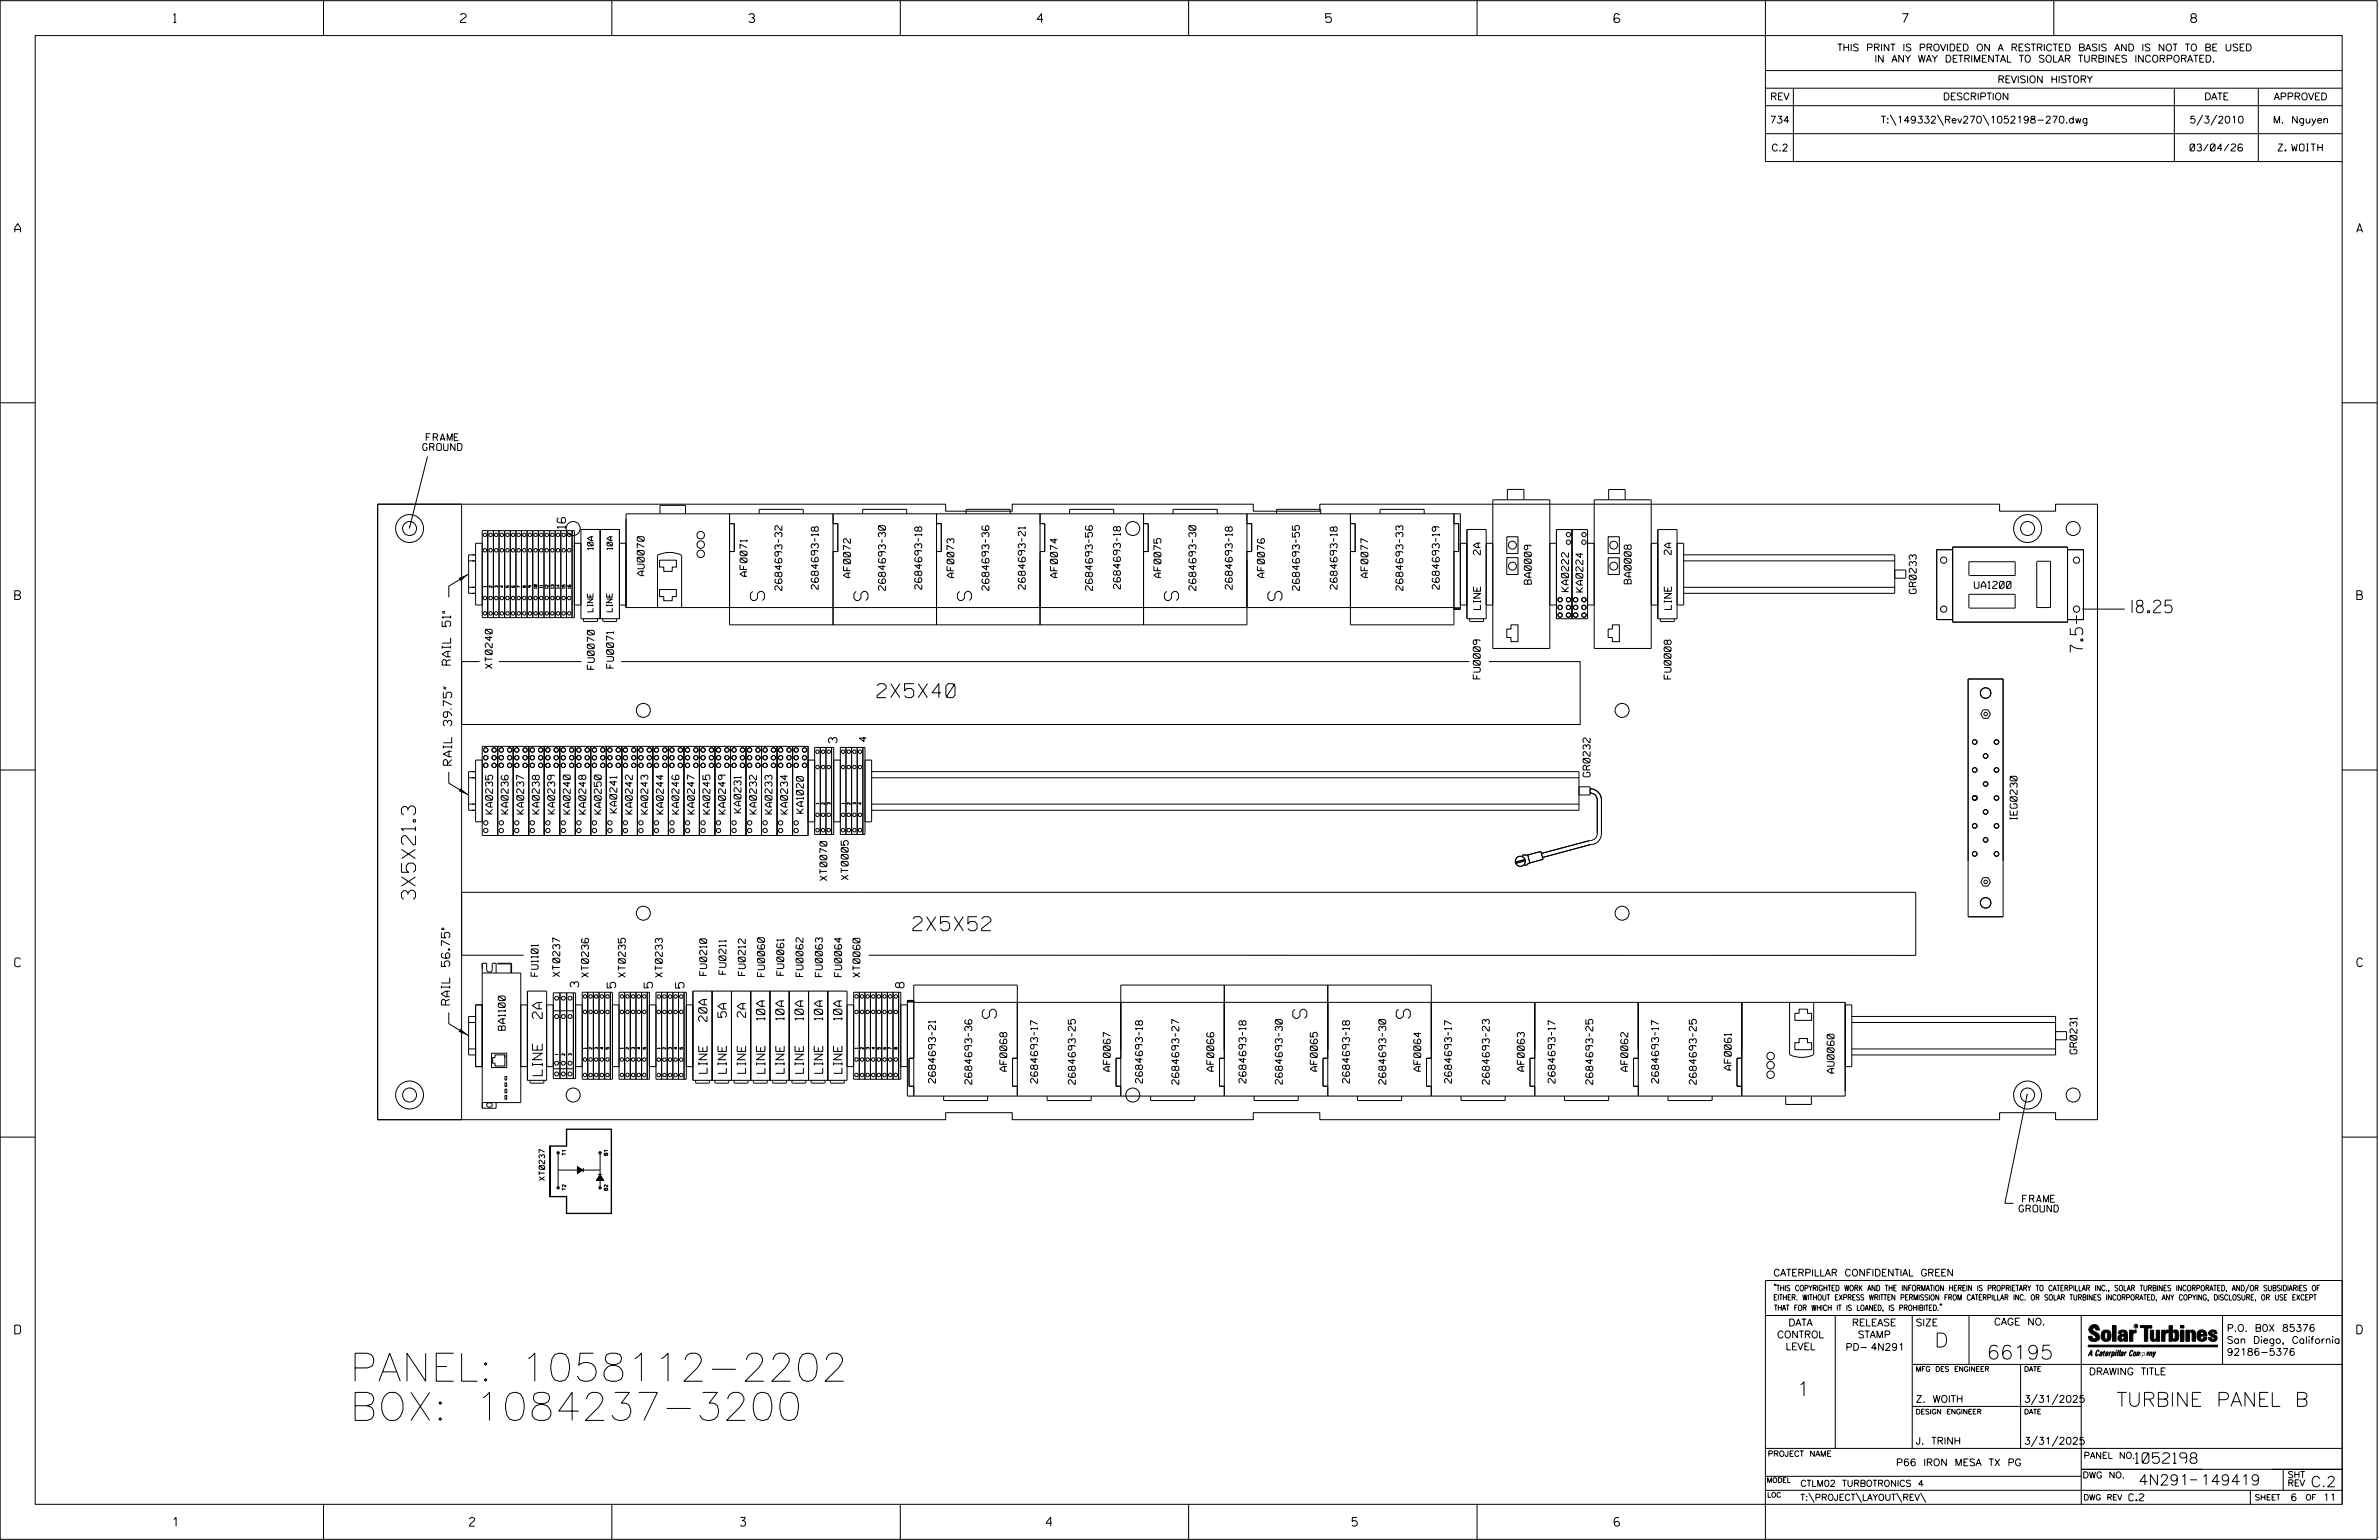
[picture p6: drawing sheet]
<svg xmlns="http://www.w3.org/2000/svg" width="864mm" height="559mm" viewBox="0 0 864 559" stroke-linecap="round" stroke-linejoin="round" font-family="sans-serif">
<defs><g id="words">
<g font-size="10.2">
<text x="127" y="501.2">PANEL: 1058112-2202</text>
<text x="127" y="515.4">BOX: 1084237-3200</text>
</g>
<g font-size="5.1">
<text x="277.5" y="217.9" transform="rotate(-90 277.5 217.9)">S</text>
<text x="315.1" y="217.9" transform="rotate(-90 315.1 217.9)">S</text>
<text x="352.6" y="217.9" transform="rotate(-90 352.6 217.9)">S</text>
<text x="427.8" y="217.9" transform="rotate(-90 427.8 217.9)">S</text>
<text x="465.4" y="217.9" transform="rotate(-90 465.4 217.9)">S</text>
<text x="318.4" y="253.2">2X5X40</text>
<text x="150.8" y="326.4" transform="rotate(-90 150.8 326.4)">3X5X21.3</text>
<text x="331.4" y="337.7">2X5X52</text>
<text x="356.6" y="366.2" transform="rotate(90 356.6 366.2)">S</text>
<text x="469.3" y="366.2" transform="rotate(90 469.3 366.2)">S</text>
<text x="506.9" y="366.2" transform="rotate(90 506.9 366.2)">S</text>
<text x="702.3" y="488.8">D</text>
<text x="721.2" y="493.2">66195</text>
<text x="652.2" y="506.5">1</text>
<text x="768.3" y="510.3">TURBINE PANEL B</text>
</g>
<g font-size="4.6">
<text x="774" y="222.3">18.25</text>
<text x="756.1" y="236.7" transform="rotate(-90 756.1 236.7)">7.5</text>
</g>
<g font-size="3.8">
<text x="775.1" y="531">1052198</text>
<text x="776.3" y="538.9">4N291</text>
<text x="798.8" y="538.9">149419</text>
<text x="838.8" y="539.5">C.2</text>
</g>
<g font-size="3.6">
<text x="196.8" y="369.6" transform="rotate(-90 196.8 369.6)">2A</text>
<text x="196.8" y="390.3" transform="rotate(-90 196.8 390.3)">LINE</text>
</g>
<g font-size="3.2">
<text x="63" y="8.2">1</text>
<text x="167.2" y="8.2">2</text>
<text x="271.8" y="8.2">3</text>
<text x="376.5" y="8.2">4</text>
<text x="481.2" y="8.2">5</text>
<text x="690.6" y="8.2">7</text>
<text x="795.3" y="8.2">8</text>
<text x="5.4" y="84.3">A</text>
<text x="855.5" y="84.3">A</text>
<text x="5.4" y="217.5">B</text>
<text x="855.6" y="217.5">B</text>
<text x="5.4" y="350.8">C</text>
<text x="855.6" y="350.8">C</text>
<text x="5.4" y="484">D</text>
<text x="855.6" y="484">D</text>
<text x="62.8" y="553.8">1</text>
<text x="170.4" y="553.8">2</text>
<text x="268.8" y="553.8">3</text>
<text x="379.8" y="553.8">4</text>
<text x="490.8" y="553.8">5</text>
<text x="585.9" y="553.8">6</text>
</g>
<text font-size="3.1" x="164" y="277.7" transform="rotate(-90 164 277.7)">RAIL 39.75&quot;</text>
<g font-size="3">
<text x="205.3" y="191.7" transform="rotate(-90 205.3 191.7)">16</text>
<text x="163.6" y="241.3" transform="rotate(-90 163.6 241.3)">RAIL 51&quot;</text>
<text x="303.8" y="269.6" transform="rotate(-90 303.8 269.6)">3</text>
<text x="210.1" y="358.2" transform="rotate(-90 210.1 358.2)">3</text>
<text x="223.5" y="358.4" transform="rotate(-90 223.5 358.4)">5</text>
<text x="236.9" y="358.4" transform="rotate(-90 236.9 358.4)">5</text>
<text x="248.3" y="358.5" transform="rotate(-90 248.3 358.5)">5</text>
<text x="328.1" y="358.4" transform="rotate(-90 328.1 358.4)">8</text>
<text x="163.3" y="364.7" transform="rotate(-90 163.3 364.7)">RAIL 56.75&quot;</text>
<text x="256.7" y="370.6" transform="rotate(-90 256.7 370.6)">20A</text>
<text x="263.7" y="369.1" transform="rotate(-90 263.7 369.1)">5A</text>
<text x="270.6" y="369.1" transform="rotate(-90 270.6 369.1)">2A</text>
<text x="277.6" y="370.1" transform="rotate(-90 277.6 370.1)">10A</text>
<text x="284.6" y="370.1" transform="rotate(-90 284.6 370.1)">10A</text>
<text x="291.6" y="370.1" transform="rotate(-90 291.6 370.1)">10A</text>
<text x="298.6" y="370.1" transform="rotate(-90 298.6 370.1)">10A</text>
<text x="305.6" y="370.1" transform="rotate(-90 305.6 370.1)">10A</text>
<text x="256.7" y="389.5" transform="rotate(-90 256.7 389.5)">LINE</text>
<text x="263.7" y="389.5" transform="rotate(-90 263.7 389.5)">LINE</text>
<text x="270.7" y="389.5" transform="rotate(-90 270.7 389.5)">LINE</text>
<text x="277.7" y="389.5" transform="rotate(-90 277.7 389.5)">LINE</text>
<text x="284.7" y="389.5" transform="rotate(-90 284.7 389.5)">LINE</text>
<text x="291.7" y="389.5" transform="rotate(-90 291.7 389.5)">LINE</text>
<text x="298.6" y="389.5" transform="rotate(-90 298.6 389.5)">LINE</text>
<text x="305.6" y="389.5" transform="rotate(-90 305.6 389.5)">LINE</text>
</g>
<g font-size="2.5">
<text x="666.9" y="18.5">THIS PRINT IS PROVIDED ON A RESTRICTED BASIS AND IS NOT TO BE USED</text>
<text x="680.5" y="22.6">IN ANY WAY DETRIMENTAL TO SOLAR TURBINES INCORPORATED.</text>
<text x="725.1" y="30">REVISION HISTORY</text>
<text x="642.6" y="36.3">REV</text>
<text x="705.3" y="36.3">DESCRIPTION</text>
<text x="800.2" y="36.3">DATE</text>
<text x="825.4" y="36.3">APPROVED</text>
<text x="642.4" y="44.7">734</text>
<text x="682.8" y="44.7">T:\149332\Rev270\1052198-270.dwg</text>
<text x="794.8" y="44.7">5/3/2010</text>
<text x="825.1" y="44.7">M. Nguyen</text>
<text x="643" y="54.8">C.2</text>
<text x="795" y="54.8">03/04/26</text>
<text x="827" y="54.8">Z. WOITH</text>
<text x="154.7" y="159.9">FRAME</text>
<text x="153.4" y="163.5">GROUND</text>
<text x="537.4" y="201.2" transform="rotate(-90 537.4 201.2)">2A</text>
<text x="606.7" y="201.2" transform="rotate(-90 606.7 201.2)">2A</text>
<text x="233.8" y="208.9" transform="rotate(-90 233.8 208.9)">AU0070</text>
<text x="271.2" y="209.1" transform="rotate(-90 271.2 209.1)">AF0071</text>
<text x="308.7" y="209.6" transform="rotate(-90 308.7 209.6)">AF0072</text>
<text x="346.3" y="209.6" transform="rotate(-90 346.3 209.6)">AF0073</text>
<text x="383.9" y="209.6" transform="rotate(-90 383.9 209.6)">AF0074</text>
<text x="421.4" y="209.6" transform="rotate(-90 421.4 209.6)">AF0075</text>
<text x="459" y="209.6" transform="rotate(-90 459 209.6)">AF0076</text>
<text x="496.6" y="209.6" transform="rotate(-90 496.6 209.6)">AF0077</text>
<text x="283.9" y="214.2" transform="rotate(-90 283.9 214.2)">2684693-32</text>
<text x="297" y="213.8" transform="rotate(-90 297 213.8)">2684693-18</text>
<text x="321.4" y="214.2" transform="rotate(-90 321.4 214.2)">2684693-30</text>
<text x="334.6" y="213.8" transform="rotate(-90 334.6 213.8)">2684693-18</text>
<text x="359" y="214.2" transform="rotate(-90 359 214.2)">2684693-36</text>
<text x="372.2" y="213.8" transform="rotate(-90 372.2 213.8)">2684693-21</text>
<text x="396.6" y="214.2" transform="rotate(-90 396.6 214.2)">2684693-56</text>
<text x="406.7" y="213.7" transform="rotate(-90 406.7 213.7)">2684693-18</text>
<text x="434.1" y="214.2" transform="rotate(-90 434.1 214.2)">2684693-30</text>
<text x="447.3" y="213.8" transform="rotate(-90 447.3 213.8)">2684693-18</text>
<text x="471.7" y="214.2" transform="rotate(-90 471.7 214.2)">2684693-55</text>
<text x="485.4" y="213.8" transform="rotate(-90 485.4 213.8)">2684693-18</text>
<text x="509.3" y="214.2" transform="rotate(-90 509.3 214.2)">2684693-33</text>
<text x="522.5" y="213.8" transform="rotate(-90 522.5 213.8)">2684693-19</text>
<text x="555.9" y="212" transform="rotate(-90 555.9 212)">BA0009</text>
<text x="569.4" y="214.7" transform="rotate(-90 569.4 214.7)">KA0222</text>
<text x="574.6" y="214.8" transform="rotate(-90 574.6 214.8)">KA0224</text>
<text x="592.1" y="211.9" transform="rotate(-90 592.1 211.9)">BA0008</text>
<text x="695.6" y="215.4" transform="rotate(-90 695.6 215.4)">GR0233</text>
<text x="716.7" y="213.5">UA1200</text>
<text x="537.4" y="221.2" transform="rotate(-90 537.4 221.2)">LINE</text>
<text x="606.7" y="221.2" transform="rotate(-90 606.7 221.2)">LINE</text>
<text x="178.7" y="242.5" transform="rotate(-90 178.7 242.5)">XT0240</text>
<text x="215.7" y="242.9" transform="rotate(-90 215.7 242.9)">FU0070</text>
<text x="222.7" y="242.4" transform="rotate(-90 222.7 242.4)">FU0071</text>
<text x="537.3" y="246.4" transform="rotate(-90 537.3 246.4)">FU0009</text>
<text x="606.6" y="246.4" transform="rotate(-90 606.6 246.4)">FU0008</text>
<text x="314.5" y="269.1" transform="rotate(-90 314.5 269.1)">4</text>
<text x="577.2" y="281.9" transform="rotate(-90 577.2 281.9)">GR0232</text>
<text x="178.8" y="295.4" transform="rotate(-90 178.8 295.4)">KA0235</text>
<text x="184.5" y="295.4" transform="rotate(-90 184.5 295.4)">KA0236</text>
<text x="190.1" y="295.4" transform="rotate(-90 190.1 295.4)">KA0237</text>
<text x="195.7" y="295.4" transform="rotate(-90 195.7 295.4)">KA0238</text>
<text x="201.4" y="295.4" transform="rotate(-90 201.4 295.4)">KA0239</text>
<text x="207" y="295.4" transform="rotate(-90 207 295.4)">KA0240</text>
<text x="212.6" y="295.4" transform="rotate(-90 212.6 295.4)">KA0248</text>
<text x="218.3" y="295.4" transform="rotate(-90 218.3 295.4)">KA0250</text>
<text x="223.9" y="295" transform="rotate(-90 223.9 295)">KA0241</text>
<text x="229.5" y="295.4" transform="rotate(-90 229.5 295.4)">KA0242</text>
<text x="235.2" y="295.4" transform="rotate(-90 235.2 295.4)">KA0243</text>
<text x="240.8" y="295.4" transform="rotate(-90 240.8 295.4)">KA0244</text>
<text x="246.4" y="295.4" transform="rotate(-90 246.4 295.4)">KA0246</text>
<text x="252.1" y="295.4" transform="rotate(-90 252.1 295.4)">KA0247</text>
<text x="257.7" y="295.4" transform="rotate(-90 257.7 295.4)">KA0245</text>
<text x="263.3" y="295.4" transform="rotate(-90 263.3 295.4)">KA0249</text>
<text x="269" y="294.9" transform="rotate(-90 269 294.9)">KA0231</text>
<text x="274.6" y="295.4" transform="rotate(-90 274.6 295.4)">KA0232</text>
<text x="280.2" y="295.4" transform="rotate(-90 280.2 295.4)">KA0233</text>
<text x="285.9" y="295.4" transform="rotate(-90 285.9 295.4)">KA0234</text>
<text x="291.6" y="295.1" transform="rotate(-90 291.6 295.1)">KA1020</text>
<text x="732.2" y="297.4" transform="rotate(-90 732.2 297.4)">IEG0230</text>
<text x="300.2" y="319.5" transform="rotate(-90 300.2 319.5)">XT0070</text>
<text x="307.9" y="319.2" transform="rotate(-90 307.9 319.2)">XT0005</text>
<text x="256.5" y="354" transform="rotate(-90 256.5 354)">FU0210</text>
<text x="263.5" y="353.5" transform="rotate(-90 263.5 353.5)">FU0211</text>
<text x="270.5" y="354" transform="rotate(-90 270.5 354)">FU0212</text>
<text x="284.5" y="353.9" transform="rotate(-90 284.5 353.9)">FU0061</text>
<text x="195.3" y="354.2" transform="rotate(-90 195.3 354.2)">FU1101</text>
<text x="203.2" y="354.4" transform="rotate(-90 203.2 354.4)">XT0237</text>
<text x="213.6" y="354.6" transform="rotate(-90 213.6 354.6)">XT0236</text>
<text x="227" y="354.6" transform="rotate(-90 227 354.6)">XT0235</text>
<text x="240.4" y="354.6" transform="rotate(-90 240.4 354.6)">XT0233</text>
<text x="277.5" y="354.4" transform="rotate(-90 277.5 354.4)">FU0060</text>
<text x="291.5" y="354.3" transform="rotate(-90 291.5 354.3)">FU0062</text>
<text x="298.5" y="354.4" transform="rotate(-90 298.5 354.4)">FU0063</text>
<text x="305.5" y="354.4" transform="rotate(-90 305.5 354.4)">FU0064</text>
<text x="312.2" y="354.6" transform="rotate(-90 312.2 354.6)">XT0060</text>
<text x="183.4" y="373.8" transform="rotate(-90 183.4 373.8)">BA1100</text>
<text x="754" y="382.4" transform="rotate(-90 754 382.4)">GR0231</text>
<text x="365.5" y="388.7" transform="rotate(-90 365.5 388.7)">AF0068</text>
<text x="403.1" y="388.7" transform="rotate(-90 403.1 388.7)">AF0067</text>
<text x="440.6" y="388.7" transform="rotate(-90 440.6 388.7)">AF0066</text>
<text x="478.2" y="388.7" transform="rotate(-90 478.2 388.7)">AF0065</text>
<text x="515.8" y="388.7" transform="rotate(-90 515.8 388.7)">AF0064</text>
<text x="553.3" y="388.7" transform="rotate(-90 553.3 388.7)">AF0063</text>
<text x="590.9" y="388.7" transform="rotate(-90 590.9 388.7)">AF0062</text>
<text x="628.5" y="388.3" transform="rotate(-90 628.5 388.3)">AF0061</text>
<text x="665.8" y="389.4" transform="rotate(-90 665.8 389.4)">AU0060</text>
<text x="339.6" y="393" transform="rotate(-90 339.6 393)">2684693-21</text>
<text x="352.8" y="393.4" transform="rotate(-90 352.8 393.4)">2684693-36</text>
<text x="376.7" y="393" transform="rotate(-90 376.7 393)">2684693-17</text>
<text x="390.4" y="393.4" transform="rotate(-90 390.4 393.4)">2684693-25</text>
<text x="414.7" y="393" transform="rotate(-90 414.7 393)">2684693-18</text>
<text x="427.9" y="393.4" transform="rotate(-90 427.9 393.4)">2684693-27</text>
<text x="452.3" y="393" transform="rotate(-90 452.3 393)">2684693-18</text>
<text x="465.5" y="393.4" transform="rotate(-90 465.5 393.4)">2684693-30</text>
<text x="489.9" y="393" transform="rotate(-90 489.9 393)">2684693-18</text>
<text x="503.1" y="393.4" transform="rotate(-90 503.1 393.4)">2684693-30</text>
<text x="526.9" y="393" transform="rotate(-90 526.9 393)">2684693-17</text>
<text x="540.6" y="393.4" transform="rotate(-90 540.6 393.4)">2684693-23</text>
<text x="564.5" y="393" transform="rotate(-90 564.5 393)">2684693-17</text>
<text x="578.2" y="393.4" transform="rotate(-90 578.2 393.4)">2684693-25</text>
<text x="602.1" y="393" transform="rotate(-90 602.1 393)">2684693-17</text>
<text x="615.8" y="393.4" transform="rotate(-90 615.8 393.4)">2684693-25</text>
<text x="734.2" y="436.3">FRAME</text>
<text x="732.9" y="439.8">GROUND</text>
<text x="643.8" y="463">CATERPILLAR CONFIDENTIAL GREEN</text>
<text x="645.1" y="485.5">CONTROL</text>
<text x="649.2" y="481.1">DATA</text>
<text x="672.3" y="481.1">RELEASE</text>
<text x="674.4" y="485.5">STAMP</text>
<text x="695.4" y="481.1">SIZE</text>
<text x="723.8" y="480.8">CAGE NO.</text>
<text x="808.4" y="483.1">P.O. B0X 85376</text>
<text x="648.2" y="489.8">LEVEL</text>
<text x="669.9" y="490">PD- 4N291</text>
<text x="808.4" y="487.5">San Diego, California</text>
<text x="808.4" y="491.8">92186-5376</text>
<text x="758.3" y="498.9">DRAWING TITLE</text>
<text x="695.4" y="508.9">Z. WOITH</text>
<text x="734.8" y="508.9">3/31/2025</text>
<text x="695.4" y="524.1">J. TRINH</text>
<text x="734.8" y="524.1">3/31/2025</text>
<text x="688.3" y="531.9">P66 IRON MESA TX PG</text>
<text x="772.8" y="544.6">C.2</text>
<text x="831.4" y="544.6">6</text>
<text x="843.3" y="544.6">11</text>
</g>
<g font-size="2.3">
<text x="756.4" y="529.2">PANEL NO.</text>
<text x="653.5" y="539.4">CTLM02 TURBOTRONICS 4</text>
<text x="756" y="536.3">DWG NO.</text>
<text x="830.4" y="539.3">REV</text>
<text x="830.4" y="536.2">SHT</text>
<text x="653.5" y="544.5">T:\PROJECT\LAYOUT\REV\</text>
</g>
<g font-size="2">
<text x="215.3" y="199.4" transform="rotate(-90 215.3 199.4)">10A</text>
<text x="222.3" y="199.4" transform="rotate(-90 222.3 199.4)">10A</text>
<text x="215.3" y="222" transform="rotate(-90 215.3 222)">LINE</text>
<text x="222.3" y="222" transform="rotate(-90 222.3 222)">LINE</text>
<text x="197.7" y="428.3" transform="rotate(-90 197.7 428.3)">XT0237</text>
<text x="643.8" y="468.4">&quot;THIS COPYRIGHTED WORK AND THE INFORMATION HEREIN IS PROPRIETARY TO CATERPILLAR INC., SOLAR TURBINES INCORPORATED, AND/OR SUBSIDIARIES OF</text>
<text x="643.8" y="471.8">EITHER. WITHOUT EXPRESS WRITTEN PERMISSION FROM CATERPILLAR INC. OR SOLAR TURBINES INCORPORATED, ANY COPYING, DISCLOSURE, OR USE EXCEPT</text>
<text x="644" y="475.6">THAT FOR WHICH IT IS LOANED, IS PROHIBITED.&quot;</text>
<text x="641.7" y="528.5">PROJECT NAME</text>
<text x="756.3" y="544.3">DWG REV</text>
<text x="818.5" y="544.3">SHEET</text>
<text x="836.9" y="544.3">OF</text>
</g>
<g font-size="1.8">
<text x="695.4" y="497.6">MFG DES ENGINEER</text>
<text x="734.8" y="497.6">DATE</text>
<text x="695.4" y="513.1">DESIGN ENGINEER</text>
<text x="734.8" y="513.1">DATE</text>
<text x="641.3" y="538">MODEL</text>
<text x="641.5" y="543.3">LOC</text>
</g>
<g font-size="1.3">
<text x="205.4" y="419.2" transform="rotate(-90 205.4 419.2)">T1</text>
<text x="220.6" y="419.2" transform="rotate(-90 220.6 419.2)">B1</text>
<text x="205.4" y="431.9" transform="rotate(-90 205.4 431.9)">T2</text>
<text x="220.6" y="431.9" transform="rotate(-90 220.6 431.9)">B2</text>
</g>
<g font-size="1">
<text x="176.6" y="213" transform="rotate(-90 176.6 213)">1</text>
<text x="178.6" y="213.2" transform="rotate(-90 178.6 213.2)">2</text>
<text x="180.6" y="213.2" transform="rotate(-90 180.6 213.2)">3</text>
<text x="182.7" y="213.2" transform="rotate(-90 182.7 213.2)">4</text>
<text x="184.7" y="213.2" transform="rotate(-90 184.7 213.2)">5</text>
<text x="186.8" y="213.2" transform="rotate(-90 186.8 213.2)">6</text>
<text x="188.8" y="213.2" transform="rotate(-90 188.8 213.2)">7</text>
<text x="190.8" y="213.2" transform="rotate(-90 190.8 213.2)">8</text>
<text x="192.9" y="213.2" transform="rotate(-90 192.9 213.2)">9</text>
<text x="194.9" y="213.5" transform="rotate(-90 194.9 213.5)">10</text>
<text x="197" y="213.4" transform="rotate(-90 197 213.4)">11</text>
<text x="199" y="213.5" transform="rotate(-90 199 213.5)">12</text>
<text x="201" y="213.5" transform="rotate(-90 201 213.5)">13</text>
<text x="203.1" y="213.5" transform="rotate(-90 203.1 213.5)">14</text>
<text x="205.1" y="213.5" transform="rotate(-90 205.1 213.5)">15</text>
<text x="207.2" y="213.5" transform="rotate(-90 207.2 213.5)">16</text>
<text x="297.3" y="291.7" transform="rotate(-90 297.3 291.7)">1</text>
<text x="299.3" y="291.9" transform="rotate(-90 299.3 291.9)">2</text>
<text x="301.3" y="291.9" transform="rotate(-90 301.3 291.9)">3</text>
<text x="306.6" y="291.7" transform="rotate(-90 306.6 291.7)">1</text>
<text x="308.6" y="291.9" transform="rotate(-90 308.6 291.9)">2</text>
<text x="310.7" y="291.9" transform="rotate(-90 310.7 291.9)">3</text>
<text x="312.7" y="291.9" transform="rotate(-90 312.7 291.9)">4</text>
<text x="202.6" y="382.8" transform="rotate(-90 202.6 382.8)">1</text>
<text x="205" y="383" transform="rotate(-90 205 383)">2</text>
<text x="207.4" y="383" transform="rotate(-90 207.4 383)">3</text>
<text x="212.9" y="380.5" transform="rotate(-90 212.9 380.5)">1</text>
<text x="214.9" y="380.7" transform="rotate(-90 214.9 380.7)">2</text>
<text x="216.9" y="380.7" transform="rotate(-90 216.9 380.7)">3</text>
<text x="219" y="380.7" transform="rotate(-90 219 380.7)">4</text>
<text x="221" y="380.7" transform="rotate(-90 221 380.7)">5</text>
<text x="226.3" y="380.5" transform="rotate(-90 226.3 380.5)">1</text>
<text x="228.3" y="380.7" transform="rotate(-90 228.3 380.7)">2</text>
<text x="230.3" y="380.7" transform="rotate(-90 230.3 380.7)">3</text>
<text x="232.4" y="380.7" transform="rotate(-90 232.4 380.7)">4</text>
<text x="234.4" y="380.7" transform="rotate(-90 234.4 380.7)">5</text>
<text x="239.7" y="380.5" transform="rotate(-90 239.7 380.5)">1</text>
<text x="241.7" y="380.7" transform="rotate(-90 241.7 380.7)">2</text>
<text x="243.7" y="380.7" transform="rotate(-90 243.7 380.7)">3</text>
<text x="245.8" y="380.7" transform="rotate(-90 245.8 380.7)">4</text>
<text x="247.8" y="380.7" transform="rotate(-90 247.8 380.7)">5</text>
<text x="311.4" y="380.5" transform="rotate(-90 311.4 380.5)">1</text>
<text x="313.4" y="380.7" transform="rotate(-90 313.4 380.7)">2</text>
<text x="315.5" y="380.7" transform="rotate(-90 315.5 380.7)">3</text>
<text x="317.5" y="380.7" transform="rotate(-90 317.5 380.7)">4</text>
<text x="319.6" y="380.7" transform="rotate(-90 319.6 380.7)">5</text>
<text x="321.6" y="380.7" transform="rotate(-90 321.6 380.7)">6</text>
<text x="325.7" y="380.7" transform="rotate(-90 325.7 380.7)">8</text>
</g>
<text font-size=".9" x="775.1" y="481.7">R</text>
</g></defs>
<g fill="none" stroke="#000" stroke-width=".36">
<path d="M.1 .2h862.8v558.4h-862.8zM12.8 12.9h837.4v533h-837.4zM117.4 .2v12.7M222.1 .2v12.7M326.8 .2v12.7M431.5 .2v12.7M536.2 .2v12.7M587.9 5.5l-.5-.5h-1l-.5 1v1.7l.5 .4h1l.6-.4v-.6l-.6-.5h-1l-.5 .5M640.9 .2v58.4h209.3M745.6 .2v12.7M640.9 25.6h209.3M640.9 32h209.3"/>
<path d="M640.9 38.3h209.3M651 32v26.6M789.3 32v26.6M819.8 32v26.6M640.9 48.5h209.3M686.2 41.7l2.1 3.8M703.3 41.7l2.2 3.8M719.9 41.7l2.1 3.8M799.6 41.7l-2.1 3.8M804.7 41.7l-2.2 3.8M.1 146.2h12.7M850.2 146.2h12.7"/>
<path d="M155.2 165.6l-6.6 26.2M137.1 183h206.2v2.5h24.2v-2.5h87.4v2.5h24.2v-2.5h246.8v2.5h20.3v-2.5h15.2v223.3h-15.2v-2.5h-20.3v2.5h-246.8v-2.5h-24.2v2.5h-87.4v-2.5h-24.2v2.5h-206.2zM137.1 183h30.5v223.3h-30.5zM175 197.1h-2.4v22.4h2.4M175 192.5h33.5v31.6h-33.5zM177.1 192.5v31.6M179.1 192.5v31.6M181.2 192.5v31.6M183.2 192.5v31.6M185.2 192.5v31.6M187.3 192.5v31.6M189.3 192.5v31.6"/>
<path d="M191.3 192.5v31.6M193.4 192.5v31.6M195.4 192.5v31.6M197.5 192.5v31.6M199.5 192.5v31.6M201.5 192.5v31.6M203.6 192.5v31.6M205.6 192.5v31.6M207.7 192.5v31.6M208.5 197.1h2.4M210.9 192.1h14v32.4h-14zM217.9 192.1v32.4"/>
<path d="M224.9 197.1h2.4M239.6 186.4v-3h9.2v3M264.8 190h1.8v10.1h-1.8M264.8 186.4v40.3h187.8v-40.3M275.6 186.4v-1.6h16v1.6M302.4 190h1.7v10.1h-1.7M302.4 186.4v40.3M313.2 186.4v-1.6h15.9v1.6M340 190h1.7v10.1h-1.7M340 186.4v40.3M350.7 186.4v-1.6h16v1.6M377.5 190h1.7v10.1h-1.7"/>
<path d="M377.5 186.4v40.3M388.3 186.4v-1.6h16v1.6M415.1 190h1.7v10.1h-1.7M415.1 186.4v40.3M425.8 186.4v-1.6h16.1v1.6M452.6 190h1.8v10.1h-1.8M463.4 186.4v-1.6h16v1.6M490.2 190h1.7v10.1h-1.7M501 186.4v-1.6h16v1.6M527.8 186.4v40.3h-37.6v-40.3M527.8 190h1.7v10.1h-1.7M530.1 197.1h2.4"/>
<path d="M532.5 192.1h7v32.4h-7zM539.5 197.1h2.4v38.2h20.7v-38.2h2.4M547 194.8h4v6h-4zM547.2 181.4v-3.8h6v3.8M565 192.2h11.3v32.3h-11.3zM570.7 192.2v32.3M576.3 197.1h2.4v38.2h20.7v-38.2h2.4M583.8 194.8h4v6.1h-4zM584 181.4v-3.8h6v3.8M601.8 192.2h7v32.3h-7zM608.8 197.1h2.4v22.4h-2.4M708.8 199.5h-5.7v25.3h5.7"/>
<path d="M708.8 198.5h41.7v27.2h-41.7zM750.5 199.5h5.8v25.3h-5.8M170.1 208.3l-7.2 4.4v4M170.1 203.5h2.5M170.1 213.1h2.5M172.6 201.3h-2.5v14h2.5M208.5 219.5h2.4M224.9 219.5h2.4M239.4 203.3h6.1v2.5h-1.5v1.5h-3.1v-1.5h-1.5zM239.4 213.9h6.1v2.6h-1.5v1.5h-3.1v-1.5h-1.5zM530.1 219.5h2.4M539.5 219.5h2.4"/>
<path d="M541.9 208.3v-26.9h20.7v26.9M547 202.4h4v6.1h-4zM562.6 219.5h2.4M576.3 219.5h2.4M578.7 208.3v-26.9h20.7v26.9M583.8 202.4h4v6.1h-4zM599.4 219.5h2.4M611.2 201.3h76.6v14h-76.6M611.2 203.5h76.6M611.2 213.1h76.6M687.8 206.8h4v3h-4M714.7 208.8v-5h16.8v5h-16.6"/>
<path d="M739.4 203.7h5v16.8h-5v-16.7M211.8 224.5l.3 1h4.6l.2-1M218.8 224.5l.2 1h4.7l.2-1M238.7 220.5v-19a9.9 9.9 0 0 1 8.7 0v19M527.8 220.6l2.3 .6h-2.3l2.3-.6zM527.8 220.5h-300.5v-34.1h302.8v34.8M533.5 224.5l.2 1h4.6l.3-1M547 228.2h1.5v-1.5h2.5v6.1h-2.5v-1.5h-1.5zM585.3 226.7h2.5v6.1h-2.5v-1.5h-1.5v-3.1h1.5zM602.8 224.5l.2 1h4.6l.2-1M714.7 220.7v-5h16.8v5h-16.6M753.8 223.3v3"/>
<path d="M755.9 221h15.4M174.1 240.1h-6.5v22.8h406v-22.8h-33.1M181.1 240.1h30M225.5 240.1h307.9M714.4 246.4h12.7v86.3h-12.7zM719.9 257.6h1.8l.9 1.5-.9 1.5h-1.8l-.9-1.5zM.1 279.4h12.7M172.6 280h-2.5v14h2.5M175 275.8h-2.4v22.4h2.4M175 270.8h118.3v32.4h-118.3zM180.7 270.8v32.4M186.3 270.8v32.4"/>
<path d="M191.9 270.8v32.4M197.6 270.8v32.4M203.2 270.8v32.4M208.8 270.8v32.4M214.5 270.8v32.4M220.1 270.8v32.4M225.7 270.8v32.4M231.4 270.8v32.4M237 270.8v32.4M242.6 270.8v32.4M248.3 270.8v32.4M253.9 270.8v32.4"/>
<path d="M259.5 270.8v32.4M265.2 270.8v32.4M270.8 270.8v32.4M276.4 270.8v32.4M282.1 270.8v32.4M287.7 270.8v32.4M293.3 275.8h2.4M295.7 271.2h6.9v31.6h-6.9zM297.8 271.2v31.6M299.8 271.2v31.6M301.9 271.2v31.6M302.6 275.8h2.4"/>
<path d="M305 271.2h9v31.6h-9zM307.1 271.2v31.6M309.1 271.2v31.6M311.2 271.2v31.6M313.2 271.2v31.6M314 275.8h2.4v22.4h-2.4M316.4 280h256.8v14h-256.8M850.2 279.4h12.7M162.9 280.1v4.1l7.2 4.3M170.1 282.2h2.5M170.1 291.8h2.5M293.3 298.2h2.4"/>
<path d="M302.6 298.2h2.4M316.4 282.2h256.8M316.4 291.8h256.8M573.2 285.5h4v3h-4M577.2 287.8a2.56 2.56 0 0 1 2.6 2.5v12.1a2.67 2.67 0 0 1-2.9 2.6l-17.3 4.7M577.2 286.2a4.1 4.1 0 0 1 4.1 4.1v12.1a4 4 0 0 1-4 4.1l-17.3 4.6M553.6 311.9l-3.5 .9M553.7 312.3l-3.5 1M554.6 310.2l4.8-1.2 .7 2.8-4.8 1.3zM554.8 310.2l-2.3 .2M555.6 313.1l-2.1 .9M719.9 318.5h1.8l.9 1.5-.9 1.5h-1.8l-.9-1.5z"/>
<path d="M175 353.1h14.1v47h-14.1M180.1 353.1v-3.6h-1.4v2.4a1.02 1.02 0 0 1-1 .8 1.02 1.02 0 0 1-1-.8v-2.4h-1.7v52.6h5.1v-2M185.7 353.1v-3.6h-5.1v.2h4.9v3.4M190.1 346.6h-22.5v-22.8h527.8v22.9l-380.1-.1M191.5 359.6h6.9v32.4h-6.9zM251.5 359.6h56v32.4h-56zM258.5 359.6v32.4M265.5 359.6v32.4M272.5 359.6v32.4M279.5 359.6v32.4M286.5 359.6v32.4M293.5 359.6v32.4"/>
<path d="M300.5 359.6v32.4M444.4 357.4v40.3M482 357.4v40.3M162.9 367.4v4l7.2 4.4M170.1 371h2.5M172.6 368.8h-2.5v14h2.5M175 364.6h-2.4v22.4h2.4M189.1 364.6h2.4M198.4 364.6h2.4M200.8 360.3h8.2v31.1h-8.2zM200.8 366.8h7.3M203.3 360.3v31.1"/>
<path d="M205.7 360.3v31.1M208.1 360.3v31.1M209 364.6h2.3M211.3 360h11v31.6h-11zM213.4 360v31.6M215.4 360v31.6M217.5 360v31.6M219.5 360v31.6M221.5 360v31.6M222.3 364.6h2.4M224.7 360h11v31.6h-11zM226.8 360v31.6"/>
<path d="M228.8 360v31.6M230.9 360v31.6M232.9 360v31.6M234.9 360v31.6M235.7 364.6h2.4M238.1 360h11v31.6h-11zM240.2 360v31.6M242.2 360v31.6M244.3 360v31.6M246.3 360v31.6M248.3 360v31.6M249.1 364.6h2.4"/>
<path d="M307.5 364.6h2.4M309.9 360h17.1v31.6h-17.1zM311.9 360v31.6M314 360v31.6M316 360v31.6M318 360v31.6M320.1 360v31.6M322.1 360v31.6M324.2 360v31.6M326.2 360v31.6M327 364.6h2.4M329.4 363v34.7h340.4v-34h-338.1"/>
<path d="M329.4 363h2.3l-2.3 .6h2.3zM557.1 363.7v34M594.7 363.7v34M632.3 363.7v34M649.6 363.7v19a10.2 10.2 0 0 0 8.8 0v-19M651.5 378.4h1.6v-1.6h3v1.6h1.5v2.5h-6.1zM651.5 367.7h1.6v-1.5h3v1.5h1.5v2.5h-6.1zM669.8 364.6h2.4v22.4h-2.4M672.2 368.8h74v14h-74M672.2 371h74M746.2 374.3h4v3h-4M170.1 380.6h2.5"/>
<path d="M178.4 382.2h5.5v5.2h-5.5zM183.3 382.8v4h-3.6v-1h-.9v-2h.9v-1h3.6v1M183.3 390.6h.6v1.3h-.6zM183.3 392.9h.6v1.3h-.6zM183.3 395.2h.6v1.4h-.6zM183.3 397.5h.6v1.4h-.6zM189.1 387h2.4M192.4 392l.2 1h4.6l.2-1M198.4 387h2.4M200.8 387.8h7.3M209 387h2.3M222.3 387h2.4"/>
<path d="M235.7 387h2.4M249.1 387h2.4M252.5 392l.2 1h4.7l.2-1M259.5 392l.2 1h4.6l.2-1M266.5 392l.2 1h4.6l.2-1M273.5 392l.2 1h4.6l.2-1M280.5 392l.2 1h4.6l.2-1M287.5 392l.2 1h4.6l.2-1M294.5 392l.2 1h4.6l.2-1M301.4 392l.3 1h4.6l.2-1M307.5 387h2.4M323.6 380.5l-1-.5v.7"/>
<path d="M327 387h2.4M331.7 397.7v-40.3h37.6v40.3M331.7 384h-1.7v10.2h1.7M342.5 397.7v1.6h16v-1.6M369.3 384h-1.7v10.2h1.7M380.1 397.7v1.6h16v-1.6M406.9 384h-1.8v10.2h1.8M406.9 397.7v-40.3h112.7v40.3M417.7 397.7v1.6h16v-1.6M444.4 384h-1.7v10.2h1.7M455.3 397.7v1.6h15.9v-1.6M482 384h-1.7v10.2h1.7"/>
<path d="M492.8 397.7v1.6h16v-1.6M519.6 384h-1.8v10.2h1.8M530.4 397.7v1.6h16v-1.6M557.1 384h-1.7v10.2h1.7M567.9 397.7v1.6h16.1v-1.6M594.7 384h-1.7v10.2h1.7M605.5 397.7v1.6h16v-1.6M632.3 384h-1.7v10.2h1.7M648.2 397.7v3.1h9.3v-3.1M672.2 380.6h74M735.9 396.9l-8.1 39.7h3.1M.1 412.6h12.7"/>
<path d="M202.6 418.6v12.1M217.8 418.6v12.1M850.2 412.6h12.7M202.6 424.6h15.2M211.7 423.8v1.5M217.1 426.1h1.5M640.9 477.3h209.3M644.2 466.1l-.1 .4M644.7 466.1l-.2 .4M666.2 477.3v48.3M694.2 477.3v48.3M704.4 473.3l-.1 .4"/>
<path d="M704.8 473.3l-.1 .4M714.8 477.3v17.8M755.5 477.3v68.6M806.8 477.3v17.8M816.5 466l-1.4 3.1M850.2 464.6h-209.3v94M850.2 464.8v81.1M694.2 495.1h156M733.5 495.1v30.5M758.6 481.4a2.02 2.02 0 0 1 3.1-.1l.5 1.3h-1.3l-.2-.6-.4-.2-.6 .1-.1 .4 .4 .7a2.46 2.46 0 0 1 2.2 2.9 2.83 2.83 0 0 1-3.8 .3l-.3-1.3h1.3l.2 .7 .6 .3 .5-.2 .2-.5-.4-.6-1.9-1.2-.4-.9zM759.2 491.3h-.7l.7-1.2v1.9h.2l-.1-2.1-1.3 2.1 .5-.5h.7M761.3 490l.3-.2 .4 .3-.1 .3-.3-.4-.4 .3-.3 1.6h.4l.4-.5-.3 .6-.4 .1-.3-.4z"/>
<path d="M762.6 490.6l.5-.1-.1 1.4h-.9a.74 .74 0 0 1 .9-.8l-.3 .7-.5 .1 .2-.5 .6-.2v-.5l-.7 .2zM763 483.2a2.17 2.17 0 0 1 3.1 0l.3 1.4-.3 1.5a2.17 2.17 0 0 1-3.1 0l-.3-1.5zM763.6 490.5l.4-.4 .2 .6h-.3l-.3 .9 .2 .4-.3-.1zM764.1 483.7l.5-.4 .4 .3v2.2l-.4 .2-.5-.2zM764.6 491.1l.6 .2v-.7l-.4-.1-.4 .6-.1 .8h.6M764.6 491.1l-.1 .8h.4M764.6 482.6v.8M764.8 490.7l.4 .1v.3h-.6zM765 491.5l-.1 .4zM766 490.5l-.5 1.5zM766 490.8l.4-.3-.4 .4M766.9 481h1.3v5.7h-1.3z"/>
<path d="M767 490.8l.5 .1-.3 .8-.4 .2zM767.3 490.5h-.5l-.5 2M767.3 490.5a.8 .8 0 0 1 .2 1 .8 .8 0 0 1-.9 .4l-.1 .6M767.3 490.5l-.1 .2M768.1 490.5l-.4 1.5zM768.2 489.9h.3l-.1 .2h-.2zM769 489.9l-.5 2.1zM769.7 489.9l-.6 2.1zM770.1 491.4l.5-.3-.5 .8zM770.4 491.9h.1M770.6 491.1l.1-.4-.7 .2 .1-.3 .6-.1 .2 .3-.5 1.1M770.6 491.1a.74 .74 0 0 0-.8 .8h.6"/>
<path d="M771 484.8h-.7l-.3 .6 .4 .7 .5-.3 .1-2.4h-.8l-.1 .4h-1.2a1.71 1.71 0 0 1 1.8-1.3 1.71 1.71 0 0 1 1.6 1.4v2.8h-1.1l-.1-.6M771 484.2l-1.5 .1a1.41 1.41 0 0 0 0 2.4l.5 .1 1.1-.7M771.2 486.1h-.1M771.4 490.5l.1 .3 .4-.3-.9 1.5zM771.5 490.8h.1M773 482.7h1.2v.5l.5-.5 .7-.1v1h-.6l-.5 .4-.1 2.7h-1.2zM773.3 490.3l.6-.4 .4 .2-.1 .4-.3-.4a1.28 1.28 0 0 0-.5 1.8l.6-.4-.1 .4-.8 .1zM774.7 490.8l.5-.3a.88 .88 0 0 1 .2 .9 .88 .88 0 0 1-.7 .7l-.2-.2zM774.8 490.9h.5l-.3 1h-.3l-.2-.2zM775.2 490.5l-.1 .2M776.8 481h4.3v.9h-1.5v4.8h-1.3M776.8 490.6l-.8 .2v-.3l-.4 1.5 .8-1.3v1.3l.3-1.2"/>
<path d="M779.3 491.1h.4M779.6 490.5h.3l-.3 1.4M779.6 490.7h.2l-.1 .4M779.7 491.1l-.1 .4M779.7 491.1l-.4 .2M780.1 492l.4-1.5 .1 .3 .3-.3 .3 .2-.3 1.3v-1.3l-.7 1.3M780.6 482.7h1.2v2.7l.1 .4 .4 .3 .4-.7v-2.7h1.2l.1 4h-1.3v-.5l-1.1 .6-.7-.3-.3-.7zM781.6 492.5l1-2-.8 1.3-.2-1.3-.2 2M784.7 482.7h1.2v.5l.5-.5 .7-.1v1h-.5l-.6 .4-.1 2.7h-1.2zM787.4 481h1.2v2a1.4 1.4 0 0 1 2.2 .2l.1 1.4-.4 1.9-1.5 .1-.4-.5v-1l.5 .9 .5-.3v-2.1l-.5-.4-.5 .7v2.8h-1.2zM791.5 482.7h1.3v4h-1.3zM791.5 481h1.3v.9h-1.3z"/>
<path d="M793.5 482.7h1.3v.4l.7-.5 1.1 .2 .4 .6v3.3h-1.2l-.3-3.4-.7 .2v3.2h-1.3zM794.8 483.1h.1M797.7 483.2a1.92 1.92 0 0 1 2.4-.5 1.92 1.92 0 0 1 1 2.1h-2.3v.8l.6 .5 .5-.3v-.5h1.2a1.83 1.83 0 0 1-2.1 1.4 1.83 1.83 0 0 1-1.5-2.1zM798.8 484.2v.6M799.1 483.4h.6l.2 .8h-1.1zM804.6 482.9a1.84 1.84 0 0 0-2.9 .8 3.3 3.3 0 0 0 2.2 1.9l-.5 .5-.4-.3-.1-.4h-1.2l.1 .6a1.92 1.92 0 0 0 2.9 .4M804.9 483.8h-1.2l-.2-.6-.5 .1-.1 .3 .1 .3 1.8 .9M805.1 488.1h-47.1v.6h47.1M694.2 510.3h61.3M739.6 505.8l-2.2 3.9M747.1 505.8l-2.2 3.9M640.9 525.6h209.2"/>
<path d="M640.9 535.7h114.6M739.6 521.1l-2.2 3.8M747.1 521.1l-2.2 3.8M755.5 533.2h94.7M795 537h2.6M828.8 533.2v7.6M117.4 545.9v12.7M222.1 545.9v12.7M326.8 545.9v12.7M431.5 545.9v12.7M536.2 545.9v12.7M640.9 540.8h209.3"/>
<path d="M656.6 541.7l2 3.5M673.8 541.7l1.9 3.5M688.4 541.7l2 3.5M697.2 541.7l1.9 3.5M816.9 541v4.9M863.5 558h.1"/>
<circle cx="148.7" cy="191.8" r="5.1"/>
<circle cx="148.7" cy="191.8" r="2.54"/>
<circle cx="176" cy="194.1" r=".62"/>
<circle cx="176" cy="199.7" r=".64"/>
<circle cx="178.1" cy="194.1" r=".62"/>
<circle cx="178.1" cy="199.7" r=".64"/>
<circle cx="180.1" cy="194.1" r=".62"/>
<circle cx="180.1" cy="199.7" r=".64"/>
<circle cx="182.2" cy="194.1" r=".62"/>
<circle cx="182.2" cy="199.7" r=".64"/>
<circle cx="184.2" cy="194.1" r=".62"/>
<circle cx="184.2" cy="199.7" r=".64"/>
<circle cx="186.2" cy="194.1" r=".61"/>
<circle cx="186.3" cy="199.7" r=".63"/>
<circle cx="188.3" cy="194.1" r=".62"/>
<circle cx="188.3" cy="199.7" r=".64"/>
<circle cx="190.3" cy="194.1" r=".62"/>
<circle cx="190.3" cy="199.7" r=".64"/>
<circle cx="192.4" cy="194.1" r=".62"/>
<circle cx="192.4" cy="199.7" r=".64"/>
<circle cx="194.4" cy="194.1" r=".62"/>
<circle cx="194.4" cy="199.7" r=".64"/>
<circle cx="196.5" cy="194.1" r=".62"/>
<circle cx="196.5" cy="199.7" r=".64"/>
<circle cx="198.5" cy="194.1" r=".62"/>
<circle cx="198.5" cy="199.7" r=".63"/>
<circle cx="200.5" cy="194.1" r=".62"/>
<circle cx="200.5" cy="199.7" r=".64"/>
<circle cx="202.6" cy="194.1" r=".62"/>
<circle cx="202.6" cy="199.7" r=".64"/>
<circle cx="204.6" cy="194.1" r=".62"/>
<circle cx="204.6" cy="199.7" r=".64"/>
<circle cx="206.7" cy="194.1" r=".62"/>
<circle cx="206.7" cy="199.7" r=".64"/>
<circle cx="208.1" cy="191.8" r="2.54"/>
<circle cx="254.4" cy="197.6" r="1.36"/>
<circle cx="254.4" cy="194.2" r="1.36"/>
<circle cx="411.2" cy="191.8" r="2.54"/>
<circle cx="549" cy="197.8" r="1.45"/>
<circle cx="569.4" cy="196.8" r=".79"/>
<circle cx="569.4" cy="194" r=".79"/>
<circle cx="575" cy="196.8" r=".8"/>
<circle cx="575" cy="194" r=".8"/>
<circle cx="585.8" cy="197.8" r="1.44"/>
<circle cx="736" cy="191.8" r="2.54"/>
<circle cx="736" cy="191.8" r="5.1"/>
<circle cx="752.6" cy="191.8" r="2.54"/>
<circle cx="176" cy="217" r=".63"/>
<circle cx="178.1" cy="217" r=".63"/>
<circle cx="180.1" cy="217" r=".63"/>
<circle cx="182.2" cy="217" r=".63"/>
<circle cx="184.2" cy="217" r=".63"/>
<circle cx="186.3" cy="217" r=".62"/>
<circle cx="188.3" cy="217" r=".63"/>
<circle cx="190.3" cy="217" r=".63"/>
<circle cx="192.4" cy="217" r=".63"/>
<circle cx="194.4" cy="217" r=".63"/>
<circle cx="196.5" cy="217" r=".63"/>
<circle cx="198.5" cy="217" r=".62"/>
<circle cx="200.5" cy="217" r=".63"/>
<circle cx="202.6" cy="217" r=".63"/>
<circle cx="204.6" cy="217" r=".63"/>
<circle cx="206.7" cy="217" r=".63"/>
<circle cx="254.4" cy="201" r="1.36"/>
<circle cx="549" cy="205.4" r="1.45"/>
<circle cx="566.3" cy="217.6" r=".79"/>
<circle cx="569.4" cy="217.6" r=".79"/>
<circle cx="571.9" cy="217.6" r=".8"/>
<circle cx="575" cy="217.6" r=".8"/>
<circle cx="585.8" cy="205.4" r="1.44"/>
<circle cx="705.6" cy="203.3" r="1.14"/>
<circle cx="753.8" cy="203.3" r="1.15"/>
<circle cx="176" cy="222.6" r=".64"/>
<circle cx="178.1" cy="222.6" r=".64"/>
<circle cx="180.1" cy="222.6" r=".64"/>
<circle cx="182.2" cy="222.6" r=".64"/>
<circle cx="184.2" cy="222.6" r=".64"/>
<circle cx="186.3" cy="222.6" r=".63"/>
<circle cx="188.3" cy="222.6" r=".64"/>
<circle cx="190.3" cy="222.6" r=".64"/>
<circle cx="192.4" cy="222.6" r=".64"/>
<circle cx="194.4" cy="222.6" r=".64"/>
<circle cx="196.5" cy="222.6" r=".64"/>
<circle cx="198.5" cy="222.6" r=".63"/>
<circle cx="200.5" cy="222.6" r=".64"/>
<circle cx="202.6" cy="222.6" r=".64"/>
<circle cx="204.6" cy="222.6" r=".64"/>
<circle cx="206.7" cy="222.6" r=".64"/>
<circle cx="566.3" cy="223.2" r=".79"/>
<circle cx="566.3" cy="220.4" r=".79"/>
<circle cx="569.4" cy="223.2" r=".79"/>
<circle cx="569.4" cy="220.4" r=".79"/>
<circle cx="571.9" cy="220.4" r=".8"/>
<circle cx="571.9" cy="223.2" r=".8"/>
<circle cx="575" cy="223.2" r=".8"/>
<circle cx="575" cy="220.4" r=".8"/>
<circle cx="705.6" cy="221" r="1.14"/>
<circle cx="753.8" cy="221" r="1.15"/>
<circle cx="233.5" cy="257.8" r="2.54"/>
<circle cx="588.8" cy="257.8" r="2.54"/>
<circle cx="720.8" cy="251.5" r="1.91"/>
<circle cx="720.8" cy="259.1" r=".63"/>
<circle cx="176.3" cy="272.1" r=".8"/>
<circle cx="176.3" cy="277.7" r=".8"/>
<circle cx="176.3" cy="274.9" r=".8"/>
<circle cx="179.4" cy="272.1" r=".8"/>
<circle cx="179.4" cy="274.9" r=".8"/>
<circle cx="179.4" cy="277.7" r=".8"/>
<circle cx="182" cy="272.1" r=".81"/>
<circle cx="182" cy="274.9" r=".8"/>
<circle cx="182" cy="277.7" r=".8"/>
<circle cx="185" cy="272.1" r=".8"/>
<circle cx="185" cy="277.7" r=".8"/>
<circle cx="185" cy="274.9" r=".8"/>
<circle cx="187.6" cy="272.1" r=".8"/>
<circle cx="187.6" cy="277.7" r=".79"/>
<circle cx="187.6" cy="274.9" r=".79"/>
<circle cx="190.6" cy="272.1" r=".8"/>
<circle cx="190.6" cy="274.9" r=".79"/>
<circle cx="190.6" cy="277.7" r=".79"/>
<circle cx="193.2" cy="272.1" r=".8"/>
<circle cx="193.2" cy="277.7" r=".8"/>
<circle cx="193.2" cy="274.9" r=".8"/>
<circle cx="196.3" cy="272.1" r=".8"/>
<circle cx="196.3" cy="274.9" r=".8"/>
<circle cx="196.3" cy="277.7" r=".8"/>
<circle cx="198.9" cy="272.1" r=".8"/>
<circle cx="198.9" cy="277.7" r=".8"/>
<circle cx="198.9" cy="274.9" r=".8"/>
<circle cx="201.9" cy="272.1" r=".8"/>
<circle cx="201.9" cy="277.7" r=".8"/>
<circle cx="201.9" cy="274.9" r=".8"/>
<circle cx="204.5" cy="272.1" r=".8"/>
<circle cx="204.5" cy="277.7" r=".79"/>
<circle cx="204.5" cy="274.9" r=".79"/>
<circle cx="207.5" cy="272.1" r=".8"/>
<circle cx="207.5" cy="274.9" r=".79"/>
<circle cx="207.5" cy="277.7" r=".79"/>
<circle cx="210.1" cy="272.1" r=".8"/>
<circle cx="210.1" cy="277.7" r=".79"/>
<circle cx="210.1" cy="274.9" r=".79"/>
<circle cx="213.2" cy="272.1" r=".8"/>
<circle cx="213.2" cy="277.7" r=".79"/>
<circle cx="213.2" cy="274.9" r=".79"/>
<circle cx="215.8" cy="272.1" r=".8"/>
<circle cx="215.8" cy="274.9" r=".8"/>
<circle cx="215.8" cy="277.7" r=".8"/>
<circle cx="218.8" cy="272.1" r=".8"/>
<circle cx="218.8" cy="274.9" r=".8"/>
<circle cx="218.8" cy="277.7" r=".8"/>
<circle cx="221.4" cy="272.1" r=".81"/>
<circle cx="221.4" cy="277.7" r=".81"/>
<circle cx="221.4" cy="274.9" r=".81"/>
<circle cx="224.4" cy="272.1" r=".81"/>
<circle cx="224.4" cy="274.9" r=".8"/>
<circle cx="224.4" cy="277.7" r=".8"/>
<circle cx="227" cy="272.1" r=".8"/>
<circle cx="227" cy="274.9" r=".79"/>
<circle cx="227" cy="277.7" r=".79"/>
<circle cx="230.1" cy="272.1" r=".8"/>
<circle cx="230.1" cy="274.9" r=".79"/>
<circle cx="230.1" cy="277.7" r=".79"/>
<circle cx="232.7" cy="272.1" r=".8"/>
<circle cx="232.7" cy="274.9" r=".8"/>
<circle cx="232.7" cy="277.7" r=".8"/>
<circle cx="235.7" cy="272.1" r=".8"/>
<circle cx="235.7" cy="274.9" r=".8"/>
<circle cx="235.7" cy="277.7" r=".8"/>
<circle cx="238.3" cy="272.1" r=".81"/>
<circle cx="238.3" cy="277.7" r=".8"/>
<circle cx="238.3" cy="274.9" r=".8"/>
<circle cx="241.3" cy="272.1" r=".8"/>
<circle cx="241.4" cy="274.9" r=".8"/>
<circle cx="241.4" cy="277.7" r=".8"/>
<circle cx="243.9" cy="272.1" r=".8"/>
<circle cx="243.9" cy="277.7" r=".79"/>
<circle cx="243.9" cy="274.9" r=".79"/>
<circle cx="247" cy="272.1" r=".8"/>
<circle cx="247" cy="274.9" r=".79"/>
<circle cx="247" cy="277.7" r=".79"/>
<circle cx="249.6" cy="272.1" r=".8"/>
<circle cx="249.6" cy="274.9" r=".8"/>
<circle cx="249.6" cy="277.7" r=".8"/>
<circle cx="252.6" cy="272.1" r=".8"/>
<circle cx="252.6" cy="274.9" r=".79"/>
<circle cx="252.6" cy="277.7" r=".79"/>
<circle cx="255.2" cy="272.1" r=".8"/>
<circle cx="255.2" cy="274.9" r=".8"/>
<circle cx="255.2" cy="277.7" r=".8"/>
<circle cx="258.2" cy="272.1" r=".8"/>
<circle cx="258.2" cy="274.9" r=".8"/>
<circle cx="258.2" cy="277.7" r=".8"/>
<circle cx="260.8" cy="272.1" r=".8"/>
<circle cx="260.8" cy="277.7" r=".79"/>
<circle cx="260.8" cy="274.9" r=".79"/>
<circle cx="263.9" cy="272.1" r=".81"/>
<circle cx="263.9" cy="274.9" r=".81"/>
<circle cx="263.9" cy="277.7" r=".81"/>
<circle cx="266.5" cy="272.1" r=".8"/>
<circle cx="266.5" cy="274.9" r=".79"/>
<circle cx="266.5" cy="277.7" r=".79"/>
<circle cx="269.5" cy="272.1" r=".8"/>
<circle cx="269.5" cy="274.9" r=".79"/>
<circle cx="269.5" cy="277.7" r=".79"/>
<circle cx="272.1" cy="272.1" r=".8"/>
<circle cx="272.1" cy="277.7" r=".8"/>
<circle cx="272.1" cy="274.9" r=".8"/>
<circle cx="275.1" cy="272.1" r=".8"/>
<circle cx="275.1" cy="277.7" r=".8"/>
<circle cx="275.1" cy="274.9" r=".8"/>
<circle cx="277.7" cy="272.1" r=".81"/>
<circle cx="277.8" cy="274.9" r=".8"/>
<circle cx="277.8" cy="277.7" r=".8"/>
<circle cx="280.8" cy="272.1" r=".81"/>
<circle cx="280.8" cy="274.9" r=".8"/>
<circle cx="280.8" cy="277.7" r=".8"/>
<circle cx="283.4" cy="272.1" r=".8"/>
<circle cx="283.4" cy="277.7" r=".79"/>
<circle cx="283.4" cy="274.9" r=".79"/>
<circle cx="286.4" cy="272.1" r=".8"/>
<circle cx="286.4" cy="277.7" r=".79"/>
<circle cx="286.4" cy="274.9" r=".79"/>
<circle cx="289" cy="272.1" r=".8"/>
<circle cx="289" cy="274.9" r=".8"/>
<circle cx="289" cy="277.7" r=".8"/>
<circle cx="292" cy="272.1" r=".8"/>
<circle cx="292" cy="274.9" r=".8"/>
<circle cx="292" cy="277.7" r=".8"/>
<circle cx="296.8" cy="272.8" r=".63"/>
<circle cx="296.8" cy="278.3" r=".64"/>
<circle cx="298.8" cy="272.8" r=".63"/>
<circle cx="298.8" cy="278.3" r=".64"/>
<circle cx="300.8" cy="272.8" r=".63"/>
<circle cx="300.8" cy="278.3" r=".64"/>
<circle cx="306.1" cy="272.8" r=".63"/>
<circle cx="306.1" cy="278.3" r=".64"/>
<circle cx="308.1" cy="272.8" r=".63"/>
<circle cx="308.1" cy="278.3" r=".64"/>
<circle cx="310.2" cy="272.8" r=".63"/>
<circle cx="310.2" cy="278.3" r=".64"/>
<circle cx="312.2" cy="272.8" r=".63"/>
<circle cx="312.2" cy="278.3" r=".64"/>
<circle cx="716.8" cy="279.4" r=".85"/>
<circle cx="716.8" cy="269.2" r=".84"/>
<circle cx="720.8" cy="274.3" r=".84"/>
<circle cx="724.7" cy="279.4" r=".85"/>
<circle cx="724.7" cy="269.2" r=".84"/>
<circle cx="176.3" cy="298.6" r=".8"/>
<circle cx="182" cy="298.6" r=".8"/>
<circle cx="187.6" cy="298.6" r=".79"/>
<circle cx="193.2" cy="298.6" r=".8"/>
<circle cx="198.9" cy="298.6" r=".8"/>
<circle cx="204.5" cy="298.6" r=".79"/>
<circle cx="210.1" cy="298.6" r=".79"/>
<circle cx="215.8" cy="298.6" r=".8"/>
<circle cx="221.4" cy="298.6" r=".81"/>
<circle cx="227" cy="298.6" r=".79"/>
<circle cx="232.7" cy="298.6" r=".8"/>
<circle cx="238.3" cy="298.6" r=".8"/>
<circle cx="243.9" cy="298.6" r=".79"/>
<circle cx="249.6" cy="298.6" r=".8"/>
<circle cx="255.2" cy="298.6" r=".8"/>
<circle cx="260.8" cy="298.6" r=".79"/>
<circle cx="266.5" cy="298.6" r=".79"/>
<circle cx="272.1" cy="298.6" r=".8"/>
<circle cx="277.8" cy="298.6" r=".8"/>
<circle cx="283.4" cy="298.6" r=".79"/>
<circle cx="289" cy="298.6" r=".8"/>
<circle cx="296.8" cy="295.7" r=".64"/>
<circle cx="298.8" cy="295.7" r=".64"/>
<circle cx="300.8" cy="295.7" r=".64"/>
<circle cx="306.1" cy="295.7" r=".64"/>
<circle cx="308.1" cy="295.7" r=".64"/>
<circle cx="310.2" cy="295.7" r=".64"/>
<circle cx="312.2" cy="295.7" r=".64"/>
<circle cx="716.8" cy="299.7" r=".84"/>
<circle cx="716.9" cy="289.5" r=".84"/>
<circle cx="720.8" cy="294.6" r=".84"/>
<circle cx="720.8" cy="284.5" r=".84"/>
<circle cx="724.7" cy="299.7" r=".84"/>
<circle cx="724.8" cy="289.5" r=".84"/>
<circle cx="176.3" cy="301.4" r=".8"/>
<circle cx="182" cy="301.4" r=".8"/>
<circle cx="187.6" cy="301.4" r=".79"/>
<circle cx="193.2" cy="301.4" r=".8"/>
<circle cx="198.9" cy="301.4" r=".8"/>
<circle cx="204.5" cy="301.4" r=".79"/>
<circle cx="210.1" cy="301.4" r=".79"/>
<circle cx="215.8" cy="301.4" r=".8"/>
<circle cx="221.4" cy="301.4" r=".81"/>
<circle cx="227" cy="301.4" r=".79"/>
<circle cx="232.7" cy="301.4" r=".8"/>
<circle cx="238.3" cy="301.4" r=".8"/>
<circle cx="243.9" cy="301.4" r=".79"/>
<circle cx="249.6" cy="301.4" r=".8"/>
<circle cx="255.2" cy="301.4" r=".8"/>
<circle cx="260.8" cy="301.4" r=".79"/>
<circle cx="266.5" cy="301.4" r=".79"/>
<circle cx="272.1" cy="301.4" r=".8"/>
<circle cx="277.8" cy="301.4" r=".8"/>
<circle cx="283.4" cy="301.4" r=".79"/>
<circle cx="289" cy="301.4" r=".8"/>
<circle cx="296.8" cy="301.2" r=".64"/>
<circle cx="298.8" cy="301.2" r=".64"/>
<circle cx="300.8" cy="301.2" r=".64"/>
<circle cx="306.1" cy="301.2" r=".64"/>
<circle cx="308.1" cy="301.2" r=".64"/>
<circle cx="310.2" cy="301.2" r=".64"/>
<circle cx="312.2" cy="301.2" r=".64"/>
<circle cx="551.9" cy="312.5" r="1.82"/>
<circle cx="716.8" cy="309.8" r=".84"/>
<circle cx="720.8" cy="320" r=".63"/>
<circle cx="720.8" cy="304.8" r=".84"/>
<circle cx="724.7" cy="309.8" r=".84"/>
<circle cx="233.5" cy="331.4" r="2.54"/>
<circle cx="588.8" cy="331.4" r="2.54"/>
<circle cx="720.8" cy="327.6" r="1.9"/>
<circle cx="202" cy="362.2" r=".71"/>
<circle cx="202" cy="368.8" r=".72"/>
<circle cx="204.5" cy="362.2" r=".71"/>
<circle cx="204.5" cy="368.8" r=".73"/>
<circle cx="206.9" cy="362.2" r=".71"/>
<circle cx="206.9" cy="368.8" r=".73"/>
<circle cx="212.3" cy="361.6" r=".64"/>
<circle cx="212.3" cy="367.2" r=".64"/>
<circle cx="214.4" cy="367.2" r=".64"/>
<circle cx="214.4" cy="361.6" r=".64"/>
<circle cx="216.4" cy="367.2" r=".64"/>
<circle cx="216.4" cy="361.6" r=".64"/>
<circle cx="218.5" cy="367.2" r=".64"/>
<circle cx="218.5" cy="361.6" r=".64"/>
<circle cx="220.5" cy="367.2" r=".64"/>
<circle cx="220.5" cy="361.6" r=".64"/>
<circle cx="225.7" cy="367.2" r=".64"/>
<circle cx="225.7" cy="361.6" r=".64"/>
<circle cx="227.8" cy="367.2" r=".64"/>
<circle cx="227.8" cy="361.6" r=".64"/>
<circle cx="229.8" cy="367.2" r=".64"/>
<circle cx="229.8" cy="361.6" r=".64"/>
<circle cx="231.9" cy="361.6" r=".64"/>
<circle cx="231.9" cy="367.2" r=".64"/>
<circle cx="233.9" cy="367.2" r=".63"/>
<circle cx="233.9" cy="361.6" r=".63"/>
<circle cx="239.1" cy="361.6" r=".64"/>
<circle cx="239.1" cy="367.2" r=".64"/>
<circle cx="241.2" cy="361.6" r=".64"/>
<circle cx="241.2" cy="367.2" r=".64"/>
<circle cx="243.2" cy="361.6" r=".64"/>
<circle cx="243.2" cy="367.2" r=".64"/>
<circle cx="245.3" cy="367.2" r=".63"/>
<circle cx="245.3" cy="361.6" r=".63"/>
<circle cx="247.3" cy="361.6" r=".64"/>
<circle cx="247.3" cy="367.2" r=".64"/>
<circle cx="310.9" cy="361.6" r=".64"/>
<circle cx="310.9" cy="367.2" r=".64"/>
<circle cx="312.9" cy="361.6" r=".64"/>
<circle cx="312.9" cy="367.2" r=".64"/>
<circle cx="315" cy="367.2" r=".63"/>
<circle cx="315" cy="361.6" r=".63"/>
<circle cx="317" cy="367.2" r=".64"/>
<circle cx="317" cy="361.6" r=".64"/>
<circle cx="319.1" cy="367.2" r=".64"/>
<circle cx="319.1" cy="361.6" r=".64"/>
<circle cx="321.1" cy="367.2" r=".64"/>
<circle cx="321.1" cy="361.6" r=".64"/>
<circle cx="323.1" cy="367.2" r=".64"/>
<circle cx="323.1" cy="361.6" r=".64"/>
<circle cx="325.2" cy="367.2" r=".64"/>
<circle cx="325.2" cy="361.6" r=".64"/>
<circle cx="148.7" cy="397.3" r="5.1"/>
<circle cx="148.7" cy="397.3" r="2.54"/>
<circle cx="202" cy="389.7" r=".72"/>
<circle cx="202" cy="385.8" r=".72"/>
<circle cx="204.5" cy="389.7" r=".73"/>
<circle cx="204.5" cy="385.8" r=".72"/>
<circle cx="206.9" cy="389.7" r=".73"/>
<circle cx="206.9" cy="385.8" r=".72"/>
<circle cx="208.1" cy="397.3" r="2.54"/>
<circle cx="212.3" cy="390.1" r=".64"/>
<circle cx="212.3" cy="384.5" r=".64"/>
<circle cx="214.4" cy="390.1" r=".64"/>
<circle cx="214.4" cy="384.5" r=".64"/>
<circle cx="216.4" cy="390.1" r=".64"/>
<circle cx="216.4" cy="384.5" r=".64"/>
<circle cx="218.5" cy="390.1" r=".64"/>
<circle cx="218.5" cy="384.5" r=".64"/>
<circle cx="220.5" cy="384.5" r=".64"/>
<circle cx="220.5" cy="390.1" r=".64"/>
<circle cx="225.7" cy="384.5" r=".64"/>
<circle cx="225.7" cy="390.1" r=".64"/>
<circle cx="227.8" cy="384.5" r=".64"/>
<circle cx="227.8" cy="390.1" r=".64"/>
<circle cx="229.8" cy="390.1" r=".64"/>
<circle cx="229.8" cy="384.5" r=".64"/>
<circle cx="231.9" cy="384.5" r=".64"/>
<circle cx="231.9" cy="390.1" r=".64"/>
<circle cx="233.9" cy="384.5" r=".63"/>
<circle cx="233.9" cy="390.1" r=".63"/>
<circle cx="239.1" cy="390.1" r=".63"/>
<circle cx="239.1" cy="384.5" r=".64"/>
<circle cx="241.2" cy="390.1" r=".63"/>
<circle cx="241.2" cy="384.5" r=".64"/>
<circle cx="243.2" cy="390.1" r=".63"/>
<circle cx="243.2" cy="384.5" r=".64"/>
<circle cx="245.2" cy="390.1" r=".62"/>
<circle cx="245.3" cy="384.5" r=".63"/>
<circle cx="247.3" cy="390.1" r=".63"/>
<circle cx="247.3" cy="384.5" r=".64"/>
<circle cx="310.9" cy="390.1" r=".64"/>
<circle cx="310.9" cy="384.5" r=".64"/>
<circle cx="312.9" cy="390.1" r=".64"/>
<circle cx="312.9" cy="384.5" r=".64"/>
<circle cx="315" cy="390.1" r=".63"/>
<circle cx="315" cy="384.5" r=".63"/>
<circle cx="317" cy="384.5" r=".64"/>
<circle cx="317" cy="390.1" r=".64"/>
<circle cx="319.1" cy="384.5" r=".64"/>
<circle cx="319.1" cy="390.1" r=".64"/>
<circle cx="321.1" cy="384.5" r=".64"/>
<circle cx="321.1" cy="390.1" r=".64"/>
<circle cx="323.1" cy="384.5" r=".64"/>
<circle cx="323.1" cy="390.1" r=".64"/>
<circle cx="325.2" cy="390.1" r=".64"/>
<circle cx="325.2" cy="384.5" r=".64"/>
<circle cx="411.2" cy="397.3" r="2.54"/>
<circle cx="642.7" cy="386.5" r="1.36"/>
<circle cx="642.7" cy="383.2" r="1.36"/>
<circle cx="642.7" cy="390" r="1.36"/>
<circle cx="736" cy="397.3" r="2.54"/>
<circle cx="736" cy="397.3" r="5.1"/>
<circle cx="752.6" cy="397.3" r="2.54"/>
<circle cx="177.6" cy="400.9" r=".94"/>
<circle cx="775.4" cy="481.2" r=".69"/>
</g>
<g fill="#000">
<path d="M148.7 190.7l.3 .2-.4 .9zM166.5 209.8l3.6-1.5-2.9 2.6zM167.2 286l2.9 2.5-3.6-1.4zM167.2 373.3l2.9 2.5-3.6-1.4zM735.9 396.9v1h-.3zM199.3 415.9h.5v18.3h-.5zM209.4 423.1l2.3 1.5-2.3 1.5zM217.8 426.1l1.6 2.3h-3.1zM768.1 490.5l-.4 1.5zM768.2 489.9h.3l-.1 .2h-.2zM769 489.9l-.5 2.1zM769.7 489.9l-.6 2.1z"/>
<path d="M791.5 481h1.3v.9h-1.3zM791.5 482.7h1.3v4h-1.3zM758 488.1h47.1v.6h-47.1z"/>
<path d="M205.4 409.5h16.8v31h-16.8v-6.1h-6.1v-18.8l.5 .5v17.9h6.1v6.1h15.8v-30.1h-15.8v6.1h-6.1l-.5-.5h6.1z" fill-rule="evenodd"/>
<path d="M202.2 417.9l.4-.2v1.2l-.6-.4z" fill-rule="evenodd"/>
<path d="M202.6 417.7a.62 .62 0 0 1 .6 .6 .62 .62 0 0 1-.6 .6z" fill-rule="evenodd"/>
<path d="M217.4 417.9l.4-.2v1.2l-.5-.4z" fill-rule="evenodd"/>
<path d="M217.8 417.7a.62 .62 0 0 1 .6 .6 .62 .62 0 0 1-.6 .6z" fill-rule="evenodd"/>
<path d="M202.2 430.6l.4-.2v1.2l-.6-.4z" fill-rule="evenodd"/>
<path d="M202.6 430.4a.62 .62 0 0 1 .6 .6 .62 .62 0 0 1-.6 .6z" fill-rule="evenodd"/>
<path d="M217.4 430.6l.4-.2v1.2l-.5-.4z" fill-rule="evenodd"/>
<path d="M217.8 430.4a.62 .62 0 0 1 .6 .6 .62 .62 0 0 1-.6 .6z" fill-rule="evenodd"/>
<path d="M759.2 489.9l-1.2 2.1 .5-.5h.7v.5h.2zM759.2 490.1v1.2h-.7z" fill-rule="evenodd"/>
<path d="M758.6 481.4a2.02 2.02 0 0 1 3.1-.1l.5 1.3h-1.3l-.2-.6-.4-.2-.6 .1-.1 .4 .4 .7a2.46 2.46 0 0 1 2.2 2.9 2.83 2.83 0 0 1-3.8 .3l-.3-1.3h1.3l.2 .7 .6 .3 .5-.2 .2-.5-.4-.6-1.9-1.2-.4-.9z" fill-rule="evenodd"/>
<path d="M761.3 490l.3-.2 .4 .3-.1 .3-.3-.4-.4 .3-.3 1.6h.4l.4-.5-.3 .6-.4 .1-.3-.4z" fill-rule="evenodd"/>
<path d="M762.6 490.6l.5-.1-.1 1.4h-.9a.74 .74 0 0 1 .9-.8l-.6 .3-.2 .5 .5-.1 .3-.6v-.5l-.7 .2z" fill-rule="evenodd"/>
<path d="M763.6 490.5l.4-.4 .2 .6h-.3l-.3 .9 .2 .4-.3-.1z" fill-rule="evenodd"/>
<path d="M764.8 490.5l.5 .3-.1 .5h-.6l.6-.2v-.3l-.4-.1-.3 1.2h.4l.3-.4-.6 .6-.3-.2v-.4z" fill-rule="evenodd"/>
<path d="M763 483.2a2.17 2.17 0 0 1 3.1 0l.3 1.4-.3 1.5a2.17 2.17 0 0 1-3.1 0l-.3-1.5zM764.1 483.7v2.1l.5 .2 .4-.2v-2.2l-.4-.3z" fill-rule="evenodd"/>
<path d="M766 490.5v.3l.4-.1-.4 .2-.5 1.1z" fill-rule="evenodd"/>
<path d="M766.8 490.5l-.5 2 .3-.6a.71 .71 0 0 0 .9-.5 .71 .71 0 0 0-.4-.9zM767 490.8l.5 .1-.3 .8-.4 .2z" fill-rule="evenodd"/>
<path d="M766.9 481h1.3v5.7h-1.3z" fill-rule="evenodd"/>
<path d="M770.1 490.6l.6-.1 .2 .3-.4 1.2-.5 .1-.2-.5 .3-.5h.5l-.7 .5v.3l.4-.1 .4-.9-.5-.2-.2 .2z" fill-rule="evenodd"/>
<path d="M769.4 482.8l-.5 1h1.2l.1-.4h.8v.8l-1.5 .1a1.41 1.41 0 0 0 0 2.4l.5 .1 1.1-.7 .1 .6h1.1v-2.8a1.79 1.79 0 0 0-2.4-1.2zM770.3 484.8h.7l-.1 1-.5 .3-.4-.7z" fill-rule="evenodd"/>
<path d="M771.4 490.5l.1 .3 .4-.3-.9 1.5z" fill-rule="evenodd"/>
<path d="M773 482.7h1.2v.5l.5-.5 .7-.1v1h-.6l-.5 .4-.1 2.7h-1.2z" fill-rule="evenodd"/>
<path d="M773.3 490.3l.6-.4 .4 .2-.1 .4-.3-.4a1.28 1.28 0 0 0-.5 1.8l.6-.4-.3 .5h-.6z" fill-rule="evenodd"/>
<path d="M774.7 490.8l-.2 1.1h.7a.96 .96 0 0 0 0-1.4zM774.8 490.9h.5l-.1 .6-.5 .4-.2-.2z" fill-rule="evenodd"/>
<path d="M776 490.5v.3l.4-.3 .2 .3 .7-.2-.3 1.4v-1.3l-.6 1.3v-1.3l-.8 1.3z" fill-rule="evenodd"/>
<path d="M776.8 481h4.3v.9h-1.5v4.8h-1.3v-4.8h-1.5z" fill-rule="evenodd"/>
<path d="M777.9 490.5l-.5 2 .3-.6a.71 .71 0 0 0 .9-.5 .71 .71 0 0 0-.4-.9zM778.1 490.8l.3-.1 .1 .4-.5 .8-.2-.5z" fill-rule="evenodd"/>
<path d="M779.3 490.6l.6-.1-.3 1.5-.7-.1a.67 .67 0 0 1 .8-.8l-.6 .3-.1 .5 .4-.1 .4-.9-.4-.2-.3 .2z" fill-rule="evenodd"/>
<path d="M780.5 490.5l.1 .3 .3-.3 .3 .2-.3 1.3v-1.3l-.8 1.3z" fill-rule="evenodd"/>
<path d="M780.6 482.7h1.2v2.7l.1 .4 .4 .3 .4-.7v-2.7h1.2l.1 4h-1.3v-.5l-1.1 .6-.7-.3-.3-.7z" fill-rule="evenodd"/>
<path d="M781.6 490.5l.2 1.3 .8-1.3-1.2 2z" fill-rule="evenodd"/>
<path d="M784.7 482.7h1.2v.5l.5-.5 .7-.1v1h-.5l-.6 .4-.1 2.7h-1.2z" fill-rule="evenodd"/>
<path d="M787.4 481h1.2v2a1.4 1.4 0 0 1 2.2 .2l.1 1.4-.4 1.9-1.5 .1-.4-.5v-1l.5 .9 .5-.3v-2.1l-.5-.4-.5 .7v2.8h-1.2z" fill-rule="evenodd"/>
<path d="M793.5 482.7h1.3v.4a1.29 1.29 0 0 1 2.2 .3v3.3h-1.2l-.3-3.4-.7 .2v3.2h-1.3z" fill-rule="evenodd"/>
<path d="M797.7 483.2a1.92 1.92 0 0 1 2.4-.5 1.92 1.92 0 0 1 1 2.1h-2.3v.8l.6 .5 .5-.3v-.5h1.2a1.83 1.83 0 0 1-2.1 1.4 1.83 1.83 0 0 1-1.5-2.1zM799.1 483.4l-.3 .8h1.1l-.2-.8z" fill-rule="evenodd"/>
<path d="M801.9 483.2a1.94 1.94 0 0 1 3 .1v.5h-1.2l-.2-.6-.5 .1-.1 .3 .1 .3 1.8 .9a1.2 1.2 0 0 1 .1 1.3 1.2 1.2 0 0 1-1.2 .7l-1.6-.4-.4-1h1.2l.1 .4 .4 .3 .5-.5a3.3 3.3 0 0 1-2.2-1.9z" fill-rule="evenodd"/>
<circle cx="761.4" cy="492" r=".07"/>
<circle cx="762.2" cy="485.1" r=".07"/>
<circle cx="769.3" cy="492" r=".07"/>
<circle cx="773.1" cy="486.7" r=".07"/>
<circle cx="791.5" cy="486.7" r=".07"/>
<circle cx="791.5" cy="481" r=".07"/>
<circle cx="794.8" cy="486.7" r=".07"/>
</g>
<use href="#words"/>
</svg>
